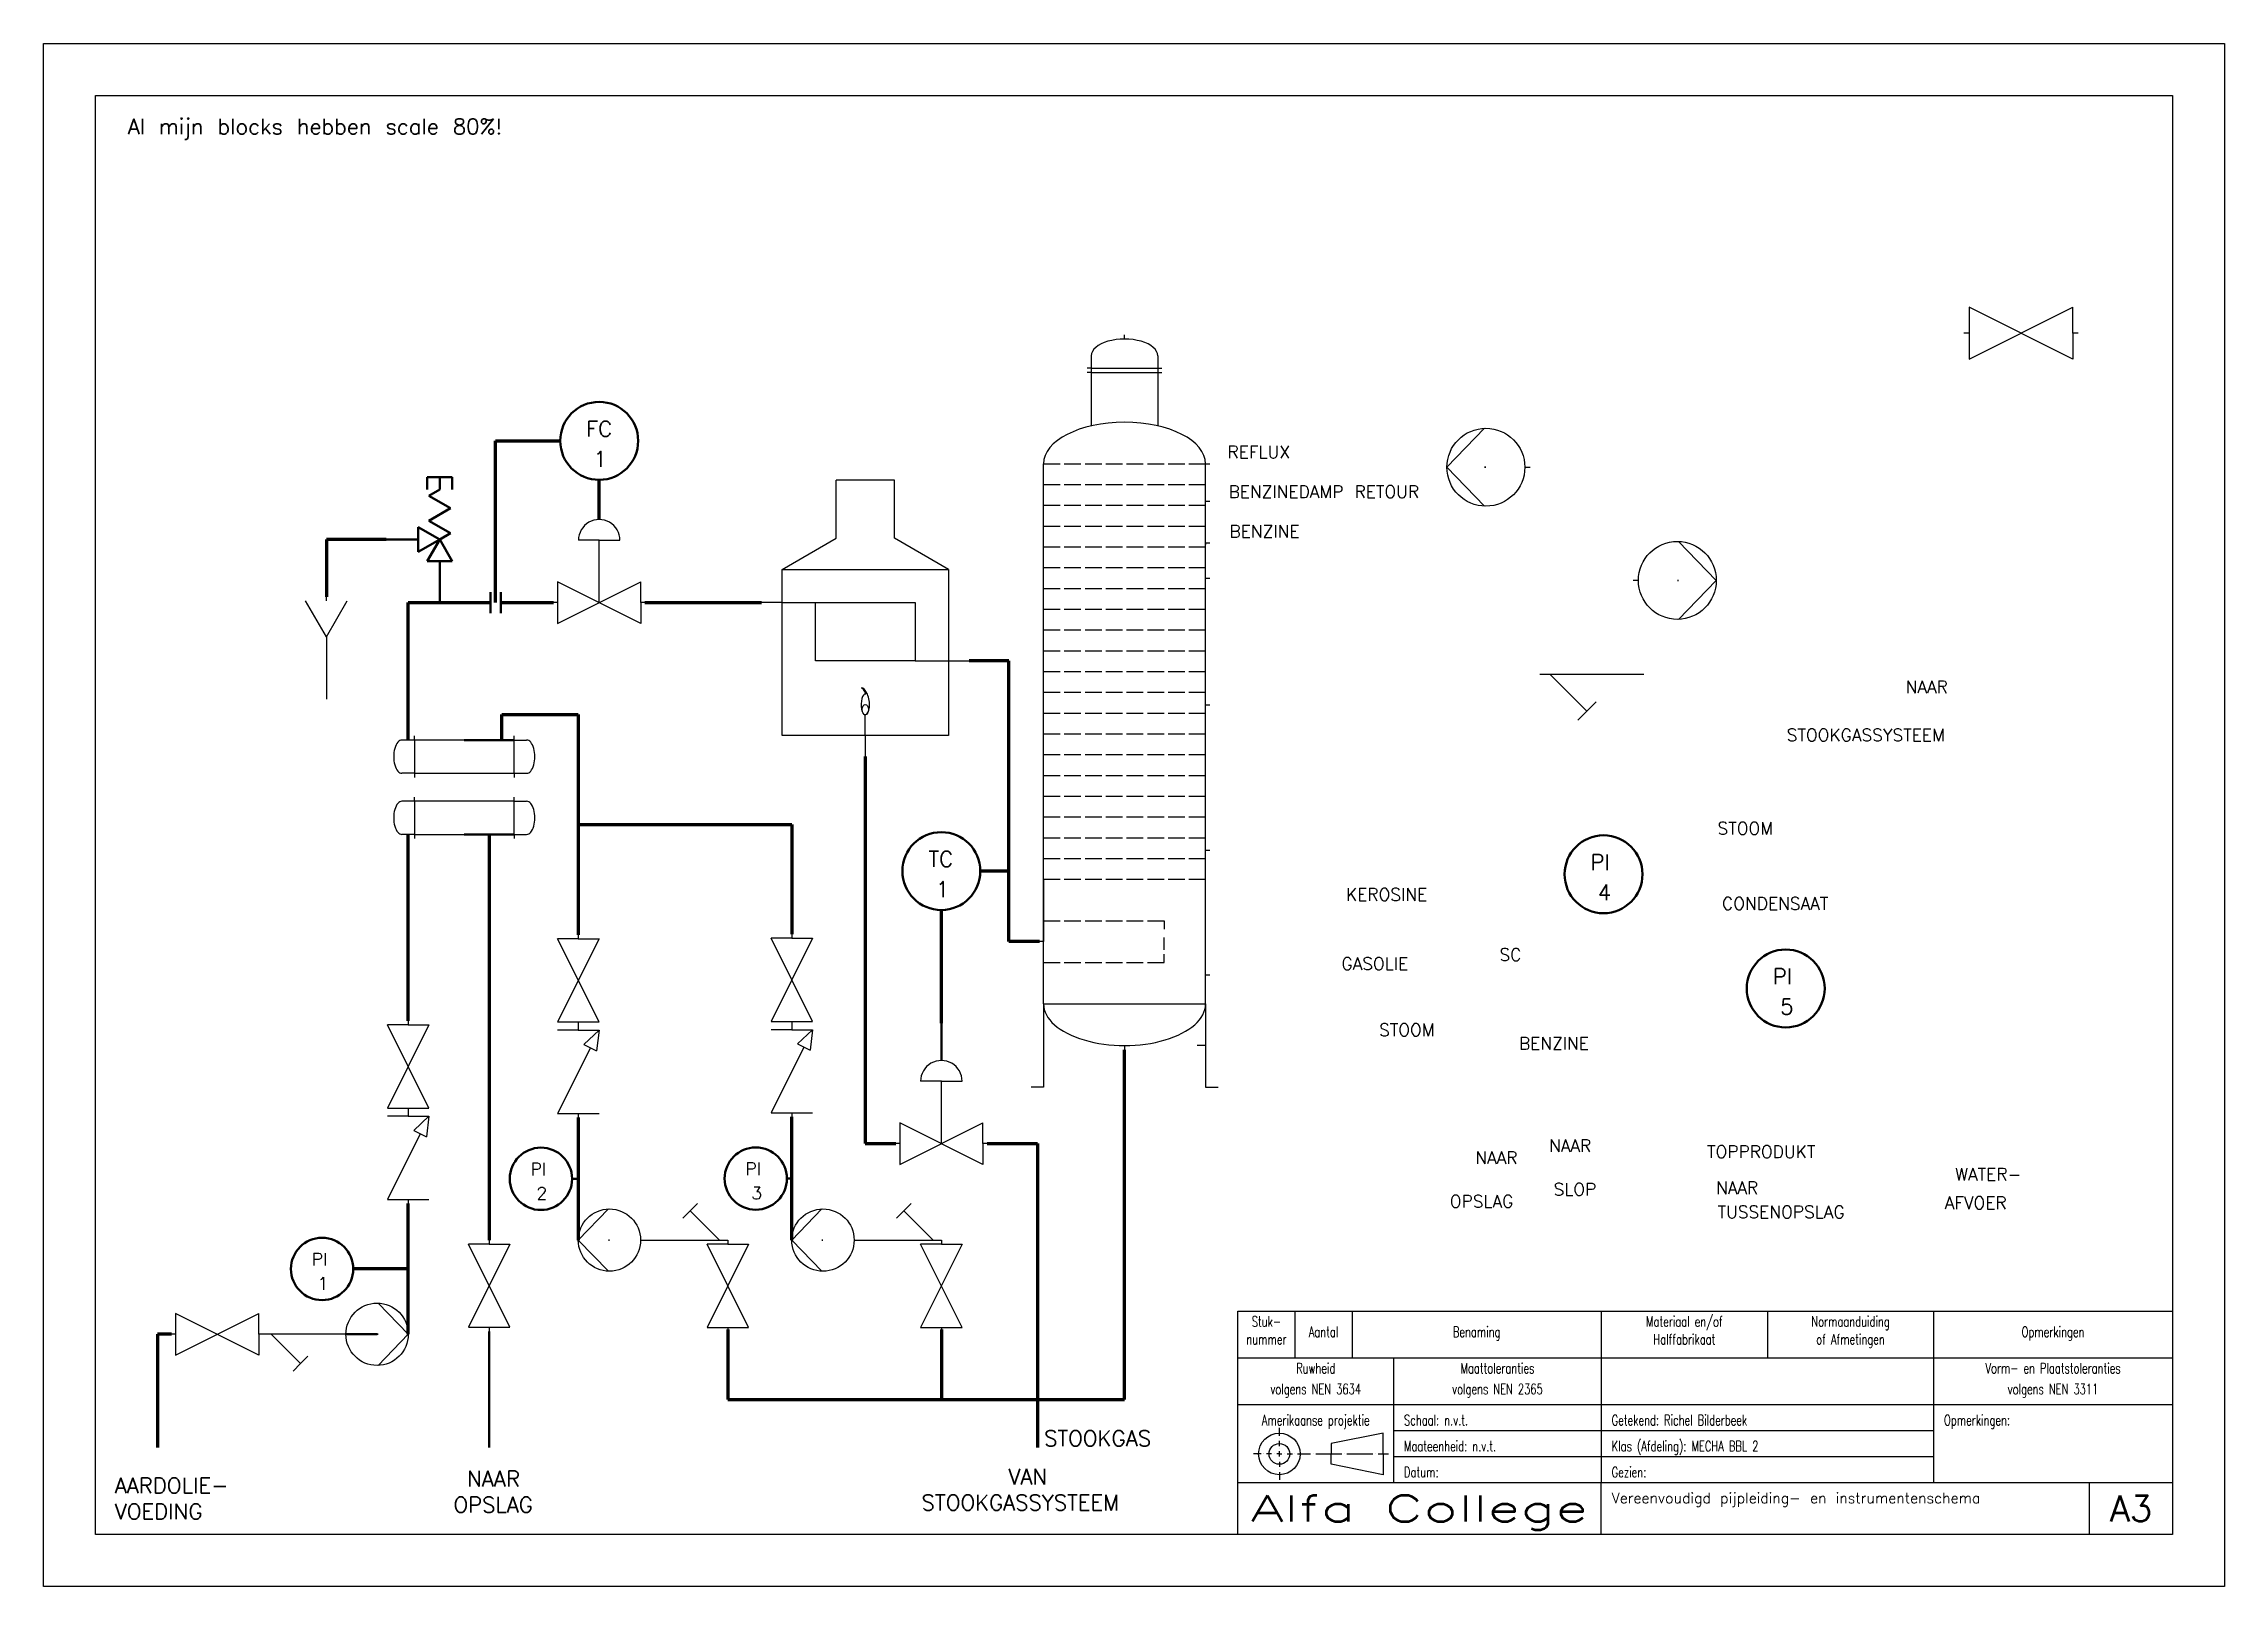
# Model space of a CAD drawing. Extents: x 0 to 420, y 0 to 297.
import ezdxf
from ezdxf.enums import TextEntityAlignment as Align

# ---------------------------------------------------------------- set-up
doc = ezdxf.new("R2010")
doc.units = 0
doc.header["$MEASUREMENT"] = 0
doc.layers.get('0').update_dxf_attribs({"linetype": 'CONTINUOUS'})
for name, color, linetype in [('KADER25', 3, 'CONTINUOUS'), ('KADER50', 7, 'CONTINUOUS'), ('KADER70', 5, 'CONTINUOUS'), ('T25', 3, 'CONTINUOUS'), ('T70', 5, 'CONTINUOUS')]:
    doc.layers.add(name, color=color, linetype=linetype)
for name, color, linetype, lineweight in [('Omtrekslijn', 7, 'CONTINUOUS', 50), ('Proceslijn', 5, 'CONTINUOUS', 70), ('Tekst', 3, 'CONTINUOUS', 35)]:
    doc.layers.add(name, color=color, linetype=linetype, lineweight=lineweight)
doc.styles.add('KADER1', font='SIMPLEX.SHX', dxfattribs={"height": 5})
doc.styles.add('KADER2', font='SIMPLEX.shx', dxfattribs={"width": 0.7, "height": 2})
doc.styles.get("Standard").update_dxf_attribs({"font": 'TXT.shx', "height": 3})

msp = doc.modelspace()

# ---------------------------------------------------------------- texts
at = {"layer": 'KADER25'}
msp.add_text('Al mijn blocks hebben scale 80%%%!', height=3, dxfattribs=at).set_placement((16.19, 279.55))
at = {"layer": 'Omtrekslijn'}
for s, p in [('PI', (297.93, 137.91)), (' 4', (296.68, 132.09)), ('PI', (333.03, 115.93)), (' 5', (331.78, 110.1))]:
    msp.add_text(s, height=3, dxfattribs=at).set_placement(p)
at = {"layer": 'T25', "style": 'KADER2', "width": 0.7}
for s, p in [('Stuk-', (235.5, 50)), ('Materiaal en/of', (316, 50)), ('Normaanduiding', (348, 50)), ('nummer', (235.5, 46.57)), ('Aantal', (246.5, 48)), ('Benaming', (276, 48)), ('Halffabrikaat', (316, 46.57)), ('of Afmetingen', (348, 46.57)), ('Opmerkingen', (387, 48)), ('Ruwheid', (245, 41)), ('Maattoleranties', (280, 41)), ('Vorm- en Plaatstoleranties', (387, 41)), ('volgens NEN 3634', (245, 37)), ('volgens NEN 2365', (280, 37)), ('volgens NEN 3311', (387, 37)), ('Amerikaanse projektie', (245, 31))]:
    msp.add_text(s, height=2, dxfattribs=at).set_placement(p, align=Align.CENTER)
for s, p in [('Schaal: n.v.t.', (262, 31)), ('Getekend: Richel Bilderbeek', (302, 31)), ('Opmerkingen:', (366, 31)), ('Maateenheid: n.v.t.', (262, 26)), ('Klas (Afdeling): MECHA BBL 2', (302, 26)), ('Datum:', (262, 21)), ('Gezien:', (302, 21))]:
    msp.add_text(s, height=2, dxfattribs=at).set_placement(p)
at = {"layer": 'T25'}
msp.add_text('Vereenvoudigd pijpleiding- en instrumentenschema', height=2, dxfattribs=at).set_placement((302, 16))
at = {"layer": 'T70', "style": 'KADER1', "width": 1.475676}
msp.add_text('Alfa College', height=5, dxfattribs=at).set_placement((232.5, 12.5), (297.5, 12.5), align=Align.FIT)
at = {"layer": 'T70'}
msp.add_text('A3', height=5, dxfattribs=at).set_placement((402, 15), align=Align.MIDDLE)
at = {"layer": 'Tekst'}
for s, height, p in [('FC', 3, (104.51, 221.35)), (' 1', 3, (103.25, 215.53)), ('REFLUX', 2.4, (228.01, 217.19)), ('BENZINEDAMP RETOUR', 2.4, (228.22, 209.53)), ('BENZINE', 2.4, (228.39, 201.91)), ('NAAR', 2.4, (358.6, 171.96)), ('STOOKGASSYSTEEM', 2.4, (335.71, 162.7)), ('STOOM', 2.4, (322.38, 144.74)), ('TC', 3, (170.41, 138.53)), (' 1', 3, (169.15, 132.7)), ('KEROSINE', 2.4, (250.83, 132)), ('CONDENSAAT', 2.4, (323.25, 130.26)), ('SC', 2.4, (280.38, 120.42)), ('GASOLIE', 2.4, (249.96, 118.68)), ('STOOM', 2.4, (257.2, 105.94)), ('BENZINE', 2.4, (284.14, 103.33)), ('NAAR', 2.4, (289.94, 83.64)), ('TOPPRODUKT', 2.4, (320.36, 82.48)), ('PI', 2.4, (93.79, 79.12)), ('PI', 2.4, (135.17, 79.17)), ('NAAR', 2.4, (275.74, 81.32)), ('WATER-', 2.4, (368.16, 78.13)), (' 2', 2.4, (92.79, 74.46)), (' 3', 2.4, (134.17, 74.51)), ('SLOP', 2.4, (290.81, 75.24)), ('NAAR', 2.4, (322.1, 75.53)), ('OPSLAG', 2.4, (270.82, 72.92)), ('TUSSENOPSLAG', 2.4, (322.38, 70.89)), ('AFVOER', 2.4, (366.13, 72.63)), ('PI', 2.4, (51.64, 61.77)), (' 1', 2.4, (50.63, 57.11)), ('STOOKGAS', 3, (192.71, 27)), (' NAAR ', 3, (78.92, 19.21)), ('VAN', 3, (185.84, 19.63)), ('AARDOLIE-', 3, (13.73, 17.92)), ('OPSLAG', 3, (78.92, 14.21)), ('STOOKGASSYSTEEM', 3, (169.1, 14.63)), ('VOEDING', 3, (13.73, 12.92))]:
    msp.add_text(s, height=height, dxfattribs=at).set_placement(p)

# ---------------------------------------------------------------- blocks, each defined once
blk = doc.blocks.new('04_NenPomp')
at = {"layer": 'KADER25', "color": 0}
for p, q in [((15, 0), (7.74, 7.5)), ((0, 0), (-1, 0)), ((7.5, 0), (7.74, 0)), ((7.74, 0), (7.5, 0)), ((7.5, 0), (7.5, 0)), ((7.5, 0), (7.5, 0)), ((7.74, -7.5), (15, 0)), ((15, 0), (15, 0))]:
    blk.add_line(p, q, dxfattribs=at)
blk.add_circle((7.5, 0), 7.5, dxfattribs=at)
blk = doc.blocks.new('04_NenWarmtewisselaar')
at = {"layer": 'KADER25', "color": 0}
for p, q in [((-12, 8), (-15, 8)), ((-12, 8), (-12, 9)), ((12, 8), (-12, 8)), ((-12, 8), (-12, 0)), ((12, 8), (12, 9)), ((12, 0), (12, 8)), ((12, 8), (15, 8)), ((-12, 0), (-15, 0)), ((-12, 0), (12, 0)), ((-12, 0), (-12, -1)), ((12, 0), (12, 0)), ((12, 0), (15, 0)), ((12, 0), (12, -1))]:
    blk.add_line(p, q, dxfattribs=at)
for centre, major_axis in [((-15, 4), (0, 4)), ((15, 4), (0, -4))]:
    blk.add_ellipse(centre, major_axis=major_axis, ratio=0.5, start_param=0, end_param=3.141593, dxfattribs=at)
blk = doc.blocks.new('04_NenFornuis')
at = {"layer": 'KADER25', "color": 0}
for p, q in [((-7.01, 47.5), (-7.01, 61.5)), ((7.01, 61.5), (-7.01, 61.5)), ((7.01, 47.5), (7.01, 61.5)), ((-20, 40), (-7.01, 47.5)), ((20, 40), (7.01, 47.5)), ((-20, 0), (-20, 40)), ((-20, 40), (20, 40)), ((20, 40), (20, 0)), ((-20, 32), (-25, 32)), ((-20, 32), (12, 32)), ((-12, 18), (-12, 32)), ((12, 32), (12, 18)), ((12, 18), (-12, 18)), ((12, 18), (20, 18)), ((20, 18), (25, 18)), ((20, 0), (-20, 0)), ((0, 0), (0, 5)), ((0, 0), (0, -5))]:
    blk.add_line(p, q, dxfattribs=at)
for centre, major_axis, ratio, start_param, end_param in [((-0.49, 8.22), (0.49, -3.22), 0.442287, 0, 3.141593), ((-0.49, 9.47), (-0.49, 1.97), 0.356881, 4.885896, 6.283185), ((0, 7.5), (0, -2.5), 0.395368, 3.027106, 6.283185)]:
    blk.add_ellipse(centre, major_axis=major_axis, ratio=ratio, start_param=start_param, end_param=end_param, dxfattribs=at)
blk.add_ellipse((0, 6.25), major_axis=(0, -1.25), ratio=0.59927, dxfattribs=at)
blk = doc.blocks.new('04_Klep')
at = {"layer": 'KADER25', "color": 0}
for p, q in [((1, 5), (1, 0)), ((1, -5), (21, 5)), ((21, -5), (1, 5)), ((21, 0), (21, 5)), ((1, 0), (0, 0)), ((1, 0), (1, -5)), ((22, 0), (21, 0)), ((21, 0), (21, -5))]:
    blk.add_line(p, q, dxfattribs=at)
blk = doc.blocks.new('04_Y_filter')
at = {"layer": 'KADER25', "color": 0}
for p, q in [((1, 0), (-1, 0)), ((19, 0), (1, 0)), ((1, 0), (8.07, -7.07)), ((8.07, -7.07), (6.3, -8.84)), ((8.07, -7.07), (9.84, -5.3))]:
    blk.add_line(p, q, dxfattribs=at)
blk = doc.blocks.new('04_KlepMetRegelaar')
at = {"layer": 'KADER25', "color": 0}
for p, q in [((11, 15), (6, 15)), ((11, 0), (11, 15)), ((11, 15), (16, 15)), ((1, 0), (0, 0)), ((1, 5), (1, 0)), ((1, -5), (21, 5)), ((21, -5), (1, 5)), ((1, 0), (1, -5)), ((21, 0), (21, 5)), ((22, 0), (21, 0)), ((21, 0), (21, -5))]:
    blk.add_line(p, q, dxfattribs=at)
blk.add_ellipse((11, 15), major_axis=(5, 0), ratio=1, start_param=0, end_param=3.141593, dxfattribs=at)
blk = doc.blocks.new('04_Terugslagklep')
at = {"layer": 'KADER25', "color": 0}
for p, q in [((1, 0), (0, 0)), ((1, 5), (1, 0)), ((16.8, -2.9), (1, 5)), ((1, 0), (1, -5)), ((21, 0), (21, 5)), ((22, 0), (21, 0)), ((21, 0), (21, -5)), ((17.59, -1.34), (16.04, -4.39)), ((21, -5), (16.04, -4.39)), ((21, -5), (17.59, -1.34))]:
    blk.add_line(p, q, dxfattribs=at)
blk = doc.blocks.new('04_Funnel')
at = {"layer": 'KADER25', "color": 0}
for p, q in [((0, -1), (0, 0)), ((0, -9.66), (-5, -1)), ((0, -9.66), (5, -1)), ((0, -9.66), (0, -24.66))]:
    blk.add_line(p, q, dxfattribs=at)
blk = doc.blocks.new('04_Kolom')
at = {"layer": 'KADER25', "color": 0}
for p, q in [((0, 170), (0, 171)), ((-8, 163), (-9, 163)), ((-8, 166), (-8, 149.12)), ((-8, 166), (-8, 163)), ((-8, 163), (8, 163)), ((-8, 163), (-8, 162)), ((8, 166), (8, 149.12)), ((8, 163), (9, 163)), ((-8, 162), (-9, 162)), ((-8, 162), (8, 162)), ((8, 162), (9, 162)), ((-19.5, 10), (-19.5, 140)), ((-19.5, 140), (-15.5, 140)), ((-14.5, 140), (-10.5, 140)), ((-9.5, 140), (-5.5, 140)), ((-4.5, 140), (-0.5, 140)), ((0.5, 140), (4.5, 140)), ((5.5, 140), (9.5, 140)), ((10.5, 140), (14.5, 140)), ((15.5, 140), (19.5, 140)), ((19.5, 10), (19.5, 140)), ((19.5, 140), (20.5, 140)), ((-19.5, 135), (-15.5, 135)), ((-14.5, 135), (-10.5, 135)), ((-9.5, 135), (-5.5, 135)), ((-4.5, 135), (-0.5, 135)), ((0.5, 135), (4.5, 135)), ((5.5, 135), (9.5, 135)), ((10.5, 135), (14.5, 135)), ((15.5, 135), (19.5, 135)), ((-19.5, 130), (-15.5, 130)), ((-14.5, 130), (-10.5, 130)), ((-9.5, 130), (-5.5, 130)), ((-4.5, 130), (-0.5, 130)), ((0.5, 130), (4.5, 130)), ((5.5, 130), (9.5, 130)), ((10.5, 130), (14.5, 130)), ((15.5, 130), (19.5, 130)), ((19.5, 130), (19.5, 131)), ((19.5, 131), (20.5, 131)), ((-19.5, 125), (-15.5, 125)), ((-14.5, 125), (-10.5, 125)), ((-9.5, 125), (-5.5, 125)), ((-4.5, 125), (-0.5, 125)), ((0.5, 125), (4.5, 125)), ((5.5, 125), (9.5, 125)), ((10.5, 125), (14.5, 125)), ((15.5, 125), (19.5, 125)), ((19.5, 120), (19.57, 121)), ((19.57, 121), (20.57, 121)), ((-19.5, 120), (-15.5, 120)), ((-14.5, 120), (-10.5, 120)), ((-9.5, 120), (-5.5, 120)), ((-4.5, 120), (-0.5, 120)), ((0.5, 120), (4.5, 120)), ((5.5, 120), (9.5, 120)), ((10.5, 120), (14.5, 120)), ((15.5, 120), (19.5, 120)), ((-19.5, 115), (-15.5, 115)), ((-14.5, 115), (-10.5, 115)), ((-9.5, 115), (-5.5, 115)), ((-4.5, 115), (-0.5, 115)), ((0.5, 115), (4.5, 115)), ((5.5, 115), (9.5, 115)), ((10.5, 115), (14.5, 115)), ((15.5, 115), (19.5, 115)), ((19.5, 110), (19.5, 112.5)), ((19.5, 112.5), (20.5, 112.5)), ((-19.5, 110), (-15.5, 110)), ((-19.5, 105), (-15.5, 105)), ((-14.5, 110), (-10.5, 110)), ((-14.5, 105), (-10.5, 105)), ((-9.5, 110), (-5.5, 110)), ((-9.5, 105), (-5.5, 105)), ((-4.5, 110), (-0.5, 110)), ((-4.5, 105), (-0.5, 105)), ((0.5, 110), (4.5, 110)), ((0.5, 105), (4.5, 105)), ((5.5, 110), (9.5, 110)), ((5.5, 105), (9.5, 105)), ((10.5, 110), (14.5, 110)), ((10.5, 105), (14.5, 105)), ((15.5, 110), (19.5, 110)), ((15.5, 105), (19.5, 105)), ((-19.5, 100), (-15.5, 100)), ((-14.5, 100), (-10.5, 100)), ((-9.5, 100), (-5.5, 100)), ((-4.5, 100), (-0.5, 100)), ((0.5, 100), (4.5, 100)), ((5.5, 100), (9.5, 100)), ((10.5, 100), (14.5, 100)), ((15.5, 100), (19.5, 100)), ((-19.5, 95), (-15.5, 95)), ((-14.5, 95), (-10.5, 95)), ((-9.5, 95), (-5.5, 95)), ((-4.5, 95), (-0.5, 95)), ((0.5, 95), (4.5, 95)), ((5.5, 95), (9.5, 95)), ((10.5, 95), (14.5, 95)), ((15.5, 95), (19.5, 95)), ((-19.5, 90), (-15.5, 90)), ((-14.5, 90), (-10.5, 90)), ((-9.5, 90), (-5.5, 90)), ((-4.5, 90), (-0.5, 90)), ((0.5, 90), (4.5, 90)), ((5.5, 90), (9.5, 90)), ((10.5, 90), (14.5, 90)), ((15.5, 90), (19.5, 90)), ((-19.5, 85), (-15.5, 85)), ((-14.5, 85), (-10.5, 85)), ((-9.5, 85), (-5.5, 85)), ((-4.5, 85), (-0.5, 85)), ((0.5, 85), (4.5, 85)), ((5.5, 85), (9.5, 85)), ((10.5, 85), (14.5, 85)), ((15.5, 85), (19.5, 85)), ((-19.5, 80), (-15.5, 80)), ((-14.5, 80), (-10.5, 80)), ((-9.5, 80), (-5.5, 80)), ((-4.5, 80), (-0.5, 80)), ((0.5, 80), (4.5, 80)), ((5.5, 80), (9.5, 80)), ((10.5, 80), (14.5, 80)), ((15.5, 80), (19.5, 80)), ((19.5, 80), (19.5, 82)), ((19.5, 82), (20.5, 82)), ((-19.5, 75), (-15.5, 75)), ((-14.5, 75), (-10.5, 75)), ((-9.5, 75), (-5.5, 75)), ((-4.5, 75), (-0.5, 75)), ((0.5, 75), (4.5, 75)), ((5.5, 75), (9.5, 75)), ((10.5, 75), (14.5, 75)), ((15.5, 75), (19.5, 75)), ((-19.5, 70), (-15.5, 70)), ((-14.5, 70), (-10.5, 70)), ((-9.5, 70), (-5.5, 70)), ((-4.5, 70), (-0.5, 70)), ((0.5, 70), (4.5, 70)), ((5.5, 70), (9.5, 70)), ((10.5, 70), (14.5, 70)), ((15.5, 70), (19.5, 70)), ((-19.5, 65), (-15.5, 65)), ((-14.5, 65), (-10.5, 65)), ((-9.5, 65), (-5.5, 65)), ((-4.5, 65), (-0.5, 65)), ((0.5, 65), (4.5, 65)), ((5.5, 65), (9.5, 65)), ((10.5, 65), (14.5, 65)), ((15.5, 65), (19.5, 65)), ((-19.5, 60), (-15.5, 60)), ((-14.5, 60), (-10.5, 60)), ((-9.5, 60), (-5.5, 60)), ((-4.5, 60), (-0.5, 60)), ((0.5, 60), (4.5, 60)), ((5.5, 60), (9.5, 60)), ((10.5, 60), (14.5, 60)), ((15.5, 60), (19.5, 60)), ((-19.5, 55), (-15.5, 55)), ((-14.5, 55), (-10.5, 55)), ((-9.5, 55), (-5.5, 55)), ((-4.5, 55), (-0.5, 55)), ((0.5, 55), (4.5, 55)), ((5.5, 55), (9.5, 55)), ((10.5, 55), (14.5, 55)), ((15.5, 55), (19.5, 55)), ((-19.5, 50), (-15.5, 50)), ((-14.5, 50), (-10.5, 50)), ((-9.5, 50), (-5.5, 50)), ((-4.5, 50), (-0.5, 50)), ((0.5, 50), (4.5, 50)), ((5.5, 50), (9.5, 50)), ((10.5, 50), (14.5, 50)), ((15.5, 50), (19.5, 50)), ((-19.5, 45), (-15.5, 45)), ((-14.5, 45), (-10.5, 45)), ((-9.5, 45), (-5.5, 45)), ((-4.5, 45), (-0.5, 45)), ((0.5, 45), (4.5, 45)), ((5.5, 45), (9.5, 45)), ((10.5, 45), (14.5, 45)), ((15.5, 45), (19.5, 45)), ((19.5, 45), (19.5, 47)), ((19.5, 47), (20.5, 47)), ((-19.5, 40), (-15.5, 40)), ((-19.5, 40), (-19.5, 25)), ((-14.5, 40), (-10.5, 40)), ((-9.5, 40), (-5.5, 40)), ((-4.5, 40), (-0.5, 40)), ((0.5, 40), (4.5, 40)), ((5.5, 40), (9.5, 40)), ((10.5, 40), (14.5, 40)), ((15.5, 40), (19.5, 40)), ((-19.5, 25), (-19.5, 30)), ((-19.5, 30), (-15.5, 30)), ((-14.5, 30), (-10.5, 30)), ((-9.5, 30), (-5.5, 30)), ((-4.5, 30), (-0.5, 30)), ((0.5, 30), (4.5, 30)), ((5.5, 30), (9.5, 30)), ((9.5, 30), (9.5, 28)), ((-19.5, 25), (-20.5, 25)), ((9.5, 23), (9.5, 26)), ((9.5, 20), (9.5, 22)), ((-19.5, 20), (-15.5, 20)), ((-14.5, 20), (-10.5, 20)), ((-9.5, 20), (-5.5, 20)), ((-4.5, 20), (-0.5, 20)), ((0.5, 20), (4.5, 20)), ((5.5, 20), (9.5, 20)), ((19.5, 10), (19.5, 17)), ((19.5, 17), (20.5, 17)), ((-19.5, 10), (19.5, 10)), ((-19.5, 10), (-19.5, -10)), ((19.5, 10), (19.5, -10)), ((0, 0), (0, -1)), ((19.5, 0), (17.5, 0)), ((-19.5, -10), (-22.5, -10)), ((19.5, -10), (22.5, -10))]:
    blk.add_line(p, q, dxfattribs=at)
for centre, major_axis, ratio, start_param, end_param in [((0, 166), (8, 0), 0.5, 0, 3.141593), ((0, 140), (-19.5, 0), 0.512821, 3.141593, 6.283185), ((0, 10), (-19.5, 0), 0.512821, 0, 3.141593)]:
    blk.add_ellipse(centre, major_axis=major_axis, ratio=ratio, start_param=start_param, end_param=end_param, dxfattribs=at)
blk = doc.blocks.new('04_Overdrukventiel_2')
at = {"color": 0}
for p, q in [((-3, 27.2), (-3, 30.2)), ((-3, 30.2), (0, 30.2)), ((-2.6, 25.7), (0, 27.2)), ((0, 27.2), (0, 30.2)), ((0, 30.2), (3, 30.2)), ((3, 30.2), (3, 27.2)), ((2.6, 22.7), (-2.6, 25.7)), ((-2.6, 19.7), (2.6, 22.7)), ((-5.2, 18.2), (0, 15.2)), ((-5.2, 12.2), (-5.2, 18.2)), ((2.6, 16.7), (-2.6, 19.7)), ((2.6, 16.7), (0, 15.2)), ((-15.2, 15.2), (-5.2, 15.2)), ((0, 15.2), (-5.2, 12.2)), ((-3, 10), (0, 15.2)), ((0, 15.2), (3, 10)), ((3, 10), (-3, 10)), ((0, 0), (0, 10))]:
    blk.add_line(p, q, dxfattribs=at)

# ---------------------------------------------------------------- linework, layer by layer
at = {"layer": 'KADER25'}
for p, q in [((0, 0), (0, 297)), ((0, 297), (420, 297)), ((420, 297), (420, 0)), ((238, 29), (238, 30.5)), ((258, 29.5), (248, 27.5)), ((258, 25.5), (258, 29.5)), ((260, 30), (364, 30)), ((234.5, 25.5), (233, 25.5)), ((234.97, 25.5), (234.97, 25.5)), ((235, 25.5), (235, 25.5)), ((236.5, 25.5), (235.5, 25.5)), ((237, 25.5), (237, 25.5)), ((238, 25.5), (237.5, 25.5)), ((238, 28.5), (238, 28.5)), ((238, 27), (238, 28)), ((238, 26.5), (238, 26.5)), ((238, 25), (238, 26)), ((238, 25.5), (238.5, 25.5)), ((239, 25.5), (239, 25.5)), ((239.5, 25.5), (240.5, 25.5)), ((241, 25.5), (241, 25.5)), ((241.5, 25.5), (244, 25.5)), ((244.5, 25.5), (244.5, 25.5)), ((245, 25.5), (250, 25.5)), ((247, 25.5), (247, 25.5)), ((248, 27.5), (248, 25.5)), ((248, 23.5), (248, 25.5)), ((250.5, 25.5), (250.5, 25.5)), ((250.5, 25.5), (250.5, 25.5)), ((251, 25.5), (256, 25.5)), ((256.5, 25.5), (256.5, 25.5)), ((257, 25.5), (259, 25.5)), ((258, 25.5), (258, 21.5)), ((238, 24.5), (238, 24.5)), ((238, 24), (238, 23)), ((238, 22.5), (238, 22.5)), ((238, 22), (238, 20.5)), ((258, 21.5), (248, 23.5)), ((260, 25), (364, 25)), ((420, 0), (0, 0))]:
    msp.add_line(p, q, dxfattribs=at)
for radius in [4, 2]:
    msp.add_circle((238, 25.5), radius, dxfattribs=at)
at = {"layer": 'KADER50'}
for p, q in [((230, 10), (230, 53)), ((230, 53), (410, 53)), ((241, 53), (241, 44)), ((252, 53), (252, 44)), ((300, 53), (300, 20)), ((332, 53), (332, 44)), ((364, 53), (364, 20)), ((230, 44), (410, 44)), ((260, 44), (260, 20)), ((230, 35), (410, 35)), ((230, 20), (410, 20)), ((300, 10), (300, 20)), ((394, 10), (394, 20))]:
    msp.add_line(p, q, dxfattribs=at)
at = {"layer": 'KADER70'}
for p, q in [((10, 10), (10, 287)), ((10, 287), (410, 287)), ((410, 287), (410, 10)), ((410, 53), (410, 10)), ((410, 10), (10, 10))]:
    msp.add_line(p, q, dxfattribs=at)
at = {"layer": 'Omtrekslijn'}
for p, q in [((86.05, 189.38), (86.05, 191.38)), ((86.05, 189.38), (86.05, 187.38)), ((88.05, 189.38), (88.05, 191.38)), ((88.05, 191.38), (88.05, 187.38)), ((90.62, 162.93), (81.02, 162.93)), ((81.02, 162.93), (85.82, 162.93)), ((85.82, 162.93), (90.62, 162.93)), ((90.62, 162.93), (88.22, 162.93)), ((90.62, 144.75), (81.02, 144.75)), ((81.02, 144.75), (85.82, 144.75)), ((172.9, 101.23), (172.9, 108.42)), ((102.98, 78.46), (101.78, 78.46)), ((144.1, 78.51), (143.16, 78.51)), ((64.22, 48.53), (58.22, 48.53)), ((85.82, 49.07), (85.82, 26.71))]:
    msp.add_line(p, q, dxfattribs=at)
for centre, radius in [((107, 220.53), 7.5), ((172.9, 137.7), 7.5), ((300.43, 137.09), 7.5), ((335.52, 115.1), 7.5), ((95.78, 78.46), 6), ((137.16, 78.51), 6), ((53.63, 61.11), 6)]:
    msp.add_circle(centre, radius, dxfattribs=at)
at = {"layer": 'Proceslijn'}
for p, q in [((87.05, 189.38), (87.05, 220.53)), ((87.05, 220.53), (99.5, 220.53)), ((107, 205.38), (107, 213.03)), ((65.98, 201.53), (54.45, 201.53)), ((54.45, 201.53), (54.45, 190.5)), ((70.22, 162.93), (70.22, 189.38)), ((70.22, 189.38), (86.05, 189.38)), ((88.05, 189.38), (98.2, 189.38)), ((115.8, 189.38), (138.25, 189.38)), ((185.9, 178.18), (178.25, 178.18)), ((185.9, 124.12), (185.9, 178.18)), ((88.22, 162.93), (88.22, 167.86)), ((88.22, 167.86), (102.98, 167.86)), ((102.98, 167.86), (102.98, 125.45)), ((158.25, 159.78), (158.25, 85.23)), ((70.22, 108.89), (70.22, 144.75)), ((85.82, 144.75), (85.82, 66.67)), ((102.98, 146.65), (144.1, 146.65)), ((144.1, 146.65), (144.1, 125.57)), ((185.9, 137.7), (180.4, 137.7)), ((172.9, 108.42), (172.9, 130.2)), ((191.78, 124.12), (185.9, 124.12)), ((208.18, 35.99), (208.18, 103.32)), ((102.98, 90.25), (102.98, 66.66)), ((144.1, 66.66), (144.1, 90.37)), ((158.25, 85.23), (164.1, 85.23)), ((181.7, 85.23), (191.42, 85.23)), ((191.42, 85.23), (191.42, 26.71)), ((70.22, 48.53), (70.22, 73.69)), ((70.22, 61.11), (59.63, 61.11)), ((24.62, 48.53), (21.95, 48.53)), ((21.95, 48.53), (21.95, 26.71)), ((131.78, 49.46), (131.78, 35.99)), ((172.9, 49.46), (172.9, 35.99)), ((131.78, 35.99), (208.18, 35.99))]:
    msp.add_line(p, q, dxfattribs=at)

# ---------------------------------------------------------------- block references
at = {"layer": 'Omtrekslijn'}
for name, p in [('04_Klep', (369.83, 241.28)), ('04_NenPomp', (307.15, 193.66)), ('04_Y_filter', (289.16, 175.58))]:
    msp.add_blockref(name, p, dxfattribs=at)
at = {"layer": 'Omtrekslijn', "xscale": 0.8, "yscale": 0.8, "zscale": 0.8}
for name, p in [('04_Kolom', (208.18, 104.12)), ('04_Overdrukventiel_2', (76.3, 189.38)), ('04_NenFornuis', (158.25, 163.78)), ('04_KlepMetRegelaar', (98.2, 189.38)), ('04_Funnel', (54.45, 190.5)), ('04_NenWarmtewisselaar', (81.02, 156.53)), ('04_NenWarmtewisselaar', (81.02, 144.75)), ('04_KlepMetRegelaar', (164.1, 85.23)), ('04_Klep', (24.62, 48.53)), ('04_NenPomp', (58.22, 48.53))]:
    msp.add_blockref(name, p, dxfattribs=at)
at = {"layer": 'Omtrekslijn', "rotation": 180}
msp.add_blockref('04_NenPomp', (285.27, 215.45), dxfattribs=at)
at = {"layer": 'Omtrekslijn', "xscale": 0.8, "yscale": 0.8, "zscale": 0.8}
for name, p, rotation in [('04_Klep', (102.98, 107.85), 90), ('04_Klep', (144.1, 107.97), 90), ('04_Klep', (70.22, 91.29), 90), ('04_Terugslagklep', (102.98, 90.25), 90), ('04_Terugslagklep', (144.1, 90.37), 90), ('04_Terugslagklep', (70.22, 73.69), 90), ('04_NenPomp', (114.98, 66.66), 180), ('04_NenPomp', (156.1, 66.66), 180), ('04_Y_filter', (172.1, 66.66), 180), ('04_Klep', (85.82, 49.07), 90), ('04_Klep', (131.78, 49.06), 90), ('04_Klep', (172.9, 49.06), 90)]:
    msp.add_blockref(name, p, dxfattribs=dict(at, rotation=rotation))
at = {"layer": 'Proceslijn', "xscale": 0.8, "yscale": 0.8, "zscale": 0.8, "rotation": 180}
msp.add_blockref('04_Y_filter', (130.98, 66.66), dxfattribs=at)
at = {"layer": 'Proceslijn', "xscale": 0.8, "yscale": 0.8, "zscale": 0.8}
msp.add_blockref('04_Y_filter', (43.02, 48.53), dxfattribs=at)

msp.set_redraw_order([(e.dxf.handle, doc.entitydb.next_handle()) for e in msp.query("TEXT MTEXT ATTDEF DIMENSION ARC_DIMENSION")])  # texts and dimensions are drawn at this point

doc.saveas('drawing.dxf')
